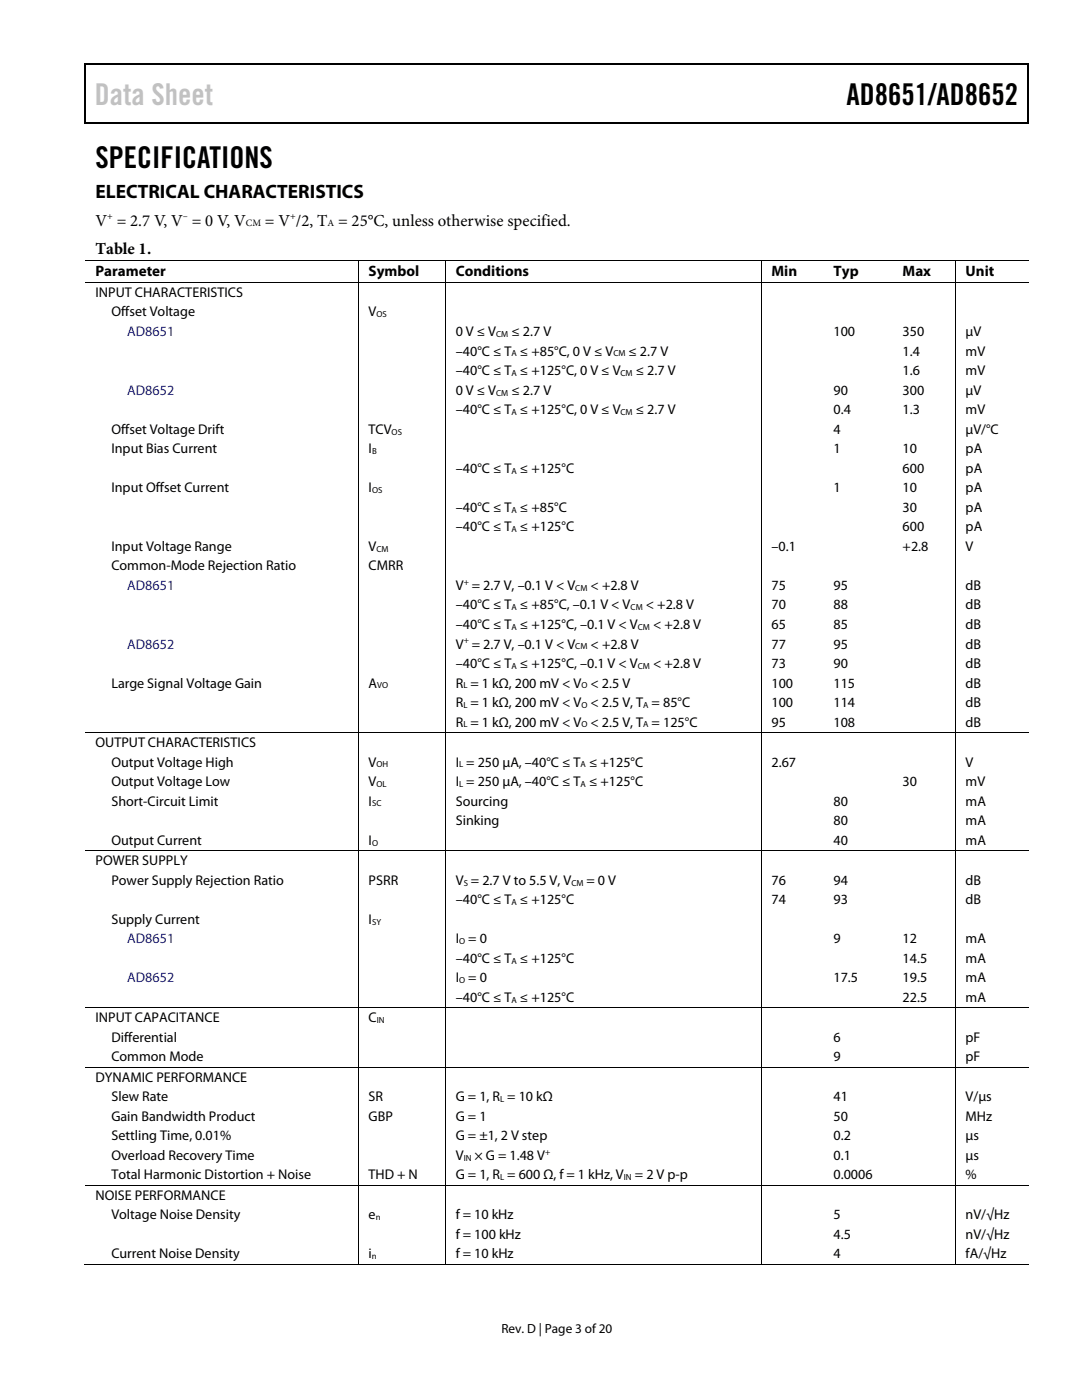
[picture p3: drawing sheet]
<svg xmlns="http://www.w3.org/2000/svg" width="216mm" height="279mm" viewBox="0 0 216 279" stroke-linecap="round" stroke-linejoin="round" font-family="sans-serif">
<defs><g id="words">
<text font-size="6" fill="#c1c1c1" x="18.9" y="21">Data Sheet</text>
<g font-size="6">
<text x="168.9" y="21">AD8651/AD8652</text>
<text x="19" y="33.6">SPECIFICATIONS</text>
</g>
<text font-size="3.9" x="19" y="39.6">ELECTRICAL CHARACTERISTICS</text>
<g font-size="3.3">
<text x="19" y="45">V = 2.7 V, V = 0 V, V</text>
<text x="52.9" y="45">= V /2, T = 25°C, unless otherwise specified.</text>
<text x="19" y="50.7">Table 1.</text>
</g>
<g font-size="3">
<text x="19" y="55.1">Parameter</text>
<text x="73.6" y="55.1">Symbol</text>
<text x="91" y="55.1">Conditions</text>
<text x="153.9" y="55.1">Min</text>
<text x="166.3" y="55.1">Typ</text>
<text x="180.1" y="55.1">Max</text>
<text x="192.7" y="55.1">Unit</text>
</g>
<g font-size="2.8">
<text x="19" y="59.3">INPUT CHARACTERISTICS</text>
<text x="22.2" y="63.2">Offset Voltage</text>
<text x="73.6" y="63.2">V</text>
<text x="91" y="67.1">0 V ≤ V</text>
<text x="91" y="71">–40°C ≤ T ≤ +85°C, 0 V ≤ V</text>
<text x="102" y="67.1">≤ 2.7 V</text>
<text x="125.4" y="71">≤ 2.7 V</text>
<text x="166.3" y="67.1">100</text>
<text x="180.1" y="67.1">350</text>
<text x="180.1" y="71">1.4</text>
<text x="192.7" y="67.1">μV</text>
<text x="192.7" y="71">mV</text>
<text x="91" y="74.9">–40°C ≤ T ≤ +125°C, 0 V ≤ V</text>
<text x="126.9" y="74.9">≤ 2.7 V</text>
<text x="180.1" y="74.9">1.6</text>
<text x="192.7" y="74.9">mV</text>
<text x="91" y="78.8">0 V ≤ V</text>
<text x="91" y="82.7">–40°C ≤ T ≤ +125°C, 0 V ≤ V</text>
<text x="102" y="78.8">≤ 2.7 V</text>
<text x="126.9" y="82.7">≤ 2.7 V</text>
<text x="166.3" y="82.7">0.4</text>
<text x="166.3" y="78.8">90</text>
<text x="180.1" y="82.7">1.3</text>
<text x="180.1" y="78.8">300</text>
<text x="192.7" y="82.7">mV</text>
<text x="192.7" y="78.8">μV</text>
<text x="22.2" y="86.6">Offset Voltage Drift</text>
<text x="73.6" y="86.6">TCV</text>
<text x="166.3" y="86.6">4</text>
<text x="192.7" y="86.6">μV/°C</text>
<text x="22.2" y="90.4">Input Bias Current</text>
<text x="73.6" y="90.4">I</text>
<text x="91" y="94.3">–40°C ≤ T ≤ +125°C</text>
<text x="166.3" y="90.4">1</text>
<text x="180.1" y="90.4">10</text>
<text x="180.1" y="94.3">600</text>
<text x="192.7" y="90.4">pA</text>
<text x="192.7" y="94.3">pA</text>
<text x="22.2" y="98.3">Input Offset Current</text>
<text x="73.6" y="98.3">I</text>
<text x="166.3" y="98.3">1</text>
<text x="180.1" y="98.3">10</text>
<text x="192.7" y="98.3">pA</text>
<text x="91" y="102.2">–40°C ≤ T ≤ +85°C</text>
<text x="91" y="106">–40°C ≤ T ≤ +125°C</text>
<text x="180.1" y="102.2">30</text>
<text x="180.1" y="106">600</text>
<text x="192.7" y="106">pA</text>
<text x="192.7" y="102.2">pA</text>
<text x="22.2" y="109.9">Input Voltage Range</text>
<text x="22.2" y="113.8">Common-Mode Rejection Ratio</text>
<text x="73.6" y="113.8">CMRR</text>
<text x="73.6" y="109.9">V</text>
<text x="153.9" y="109.9">–0.1</text>
<text x="180.1" y="109.9">+2.8</text>
<text x="192.7" y="109.9">V</text>
<text x="91" y="117.7">V = 2.7 V, –0.1 V &lt; V</text>
<text x="117.8" y="117.7">&lt; +2.8 V</text>
<text x="153.9" y="117.7">75</text>
<text x="166.3" y="117.7">95</text>
<text x="192.7" y="117.7">dB</text>
<text x="91" y="121.6">–40°C ≤ T ≤ +85°C, –0.1 V &lt; V</text>
<text x="91" y="125.5">–40°C ≤ T ≤ +125°C, –0.1 V &lt; V</text>
<text x="128.9" y="121.6">&lt; +2.8 V</text>
<text x="130.3" y="125.5">&lt; +2.8 V</text>
<text x="153.9" y="125.5">65</text>
<text x="153.9" y="121.6">70</text>
<text x="166.3" y="125.5">85</text>
<text x="166.3" y="121.6">88</text>
<text x="192.7" y="125.5">dB</text>
<text x="192.7" y="121.6">dB</text>
<text x="91" y="129.4">V = 2.7 V, –0.1 V &lt; V</text>
<text x="117.8" y="129.4">&lt; +2.8 V</text>
<text x="153.9" y="129.4">77</text>
<text x="166.3" y="129.4">95</text>
<text x="192.7" y="129.4">dB</text>
<text x="22.2" y="137.2">Large Signal Voltage Gain</text>
<text x="73.6" y="137.2">A</text>
<text x="91" y="133.3">–40°C ≤ T ≤ +125°C, –0.1 V &lt; V</text>
<text x="91" y="137.2">R = 1 kΩ, 200 mV &lt; V &lt; 2.5 V</text>
<text x="130.3" y="133.3">&lt; +2.8 V</text>
<text x="153.9" y="133.3">73</text>
<text x="153.9" y="137.2">100</text>
<text x="166.3" y="133.3">90</text>
<text x="166.3" y="137.2">115</text>
<text x="192.7" y="137.2">dB</text>
<text x="192.7" y="133.3">dB</text>
<text x="91" y="141.1">R = 1 kΩ, 200 mV &lt; V &lt; 2.5 V, T = 85°C</text>
<text x="153.9" y="141.1">100</text>
<text x="166.3" y="141.1">114</text>
<text x="192.7" y="141.1">dB</text>
<text x="19" y="149.1">OUTPUT CHARACTERISTICS</text>
<text x="91" y="145">R = 1 kΩ, 200 mV &lt; V &lt; 2.5 V, T = 125°C</text>
<text x="153.9" y="145">95</text>
<text x="166.3" y="145">108</text>
<text x="192.7" y="145">dB</text>
<text x="22.2" y="153">Output Voltage High</text>
<text x="73.6" y="153">V</text>
<text x="91" y="153">I = 250 μA, –40°C ≤ T ≤ +125°C</text>
<text x="153.9" y="153">2.67</text>
<text x="192.7" y="153">V</text>
<text x="22.2" y="156.9">Output Voltage Low</text>
<text x="22.2" y="160.8">Short-Circuit Limit</text>
<text x="73.6" y="156.9">V</text>
<text x="73.6" y="160.8">I</text>
<text x="91" y="156.9">I = 250 μA, –40°C ≤ T ≤ +125°C</text>
<text x="91" y="160.8">Sourcing</text>
<text x="166.3" y="160.8">80</text>
<text x="180.1" y="156.9">30</text>
<text x="192.7" y="160.8">mA</text>
<text x="192.7" y="156.9">mV</text>
<text x="91" y="164.7">Sinking</text>
<text x="166.3" y="164.7">80</text>
<text x="192.7" y="164.7">mA</text>
<text x="19" y="172.7">POWER SUPPLY</text>
<text x="22.2" y="168.6">Output Current</text>
<text x="73.6" y="168.6">I</text>
<text x="166.3" y="168.6">40</text>
<text x="192.7" y="168.6">mA</text>
<text x="22.2" y="176.6">Power Supply Rejection Ratio</text>
<text x="73.6" y="176.6">PSRR</text>
<text x="91" y="176.6">V = 2.7 V to 5.5 V, V</text>
<text x="117" y="176.6">= 0 V</text>
<text x="153.9" y="176.6">76</text>
<text x="166.3" y="176.6">94</text>
<text x="192.7" y="176.6">dB</text>
<text x="22.2" y="184.3">Supply Current</text>
<text x="73.6" y="184.3">I</text>
<text x="91" y="180.4">–40°C ≤ T ≤ +125°C</text>
<text x="153.9" y="180.4">74</text>
<text x="166.3" y="180.4">93</text>
<text x="192.7" y="180.4">dB</text>
<text x="91" y="188.2">I = 0</text>
<text x="166.3" y="188.2">9</text>
<text x="180.1" y="188.2">12</text>
<text x="192.7" y="188.2">mA</text>
<text x="91" y="196">I = 0</text>
<text x="91" y="192.2">–40°C ≤ T ≤ +125°C</text>
<text x="166.3" y="196">17.5</text>
<text x="180.1" y="196">19.5</text>
<text x="180.1" y="192.2">14.5</text>
<text x="192.7" y="196">mA</text>
<text x="192.7" y="192.2">mA</text>
<text x="91" y="199.9">–40°C ≤ T ≤ +125°C</text>
<text x="180.1" y="199.9">22.5</text>
<text x="192.7" y="199.9">mA</text>
<text x="19" y="204">INPUT CAPACITANCE</text>
<text x="22.2" y="207.9">Differential</text>
<text x="73.6" y="204">C</text>
<text x="166.3" y="207.9">6</text>
<text x="192.7" y="207.9">pF</text>
<text x="19" y="215.9">DYNAMIC PERFORMANCE</text>
<text x="22.2" y="211.8">Common Mode</text>
<text x="166.3" y="211.8">9</text>
<text x="192.7" y="211.8">pF</text>
<text x="22.2" y="219.8">Slew Rate</text>
<text x="73.6" y="219.8">SR</text>
<text x="91" y="219.8">G = 1, R = 10 kΩ</text>
<text x="166.3" y="219.8">41</text>
<text x="192.7" y="219.8">V/μs</text>
<text x="22.2" y="223.7">Gain Bandwidth Product</text>
<text x="22.2" y="227.6">Settling Time, 0.01%</text>
<text x="73.6" y="223.7">GBP</text>
<text x="91" y="227.6">G = ±1, 2 V step</text>
<text x="91" y="223.7">G = 1</text>
<text x="166.3" y="227.6">0.2</text>
<text x="166.3" y="223.7">50</text>
<text x="192.7" y="227.6">μs</text>
<text x="192.7" y="223.7">MHz</text>
<text x="22.2" y="231.5">Overload Recovery Time</text>
<text x="91" y="231.5">V</text>
<text x="94.7" y="231.5">× G = 1.48 V</text>
<text x="166.3" y="231.5">0.1</text>
<text x="192.7" y="231.5">μs</text>
<text x="19" y="239.4">NOISE PERFORMANCE</text>
<text x="22.2" y="235.4">Total Harmonic Distortion + Noise</text>
<text x="73.6" y="235.4">THD + N</text>
<text x="91" y="235.4">G = 1, R = 600 Ω, f = 1 kHz, V</text>
<text x="126.7" y="235.4">= 2 V p-p</text>
<text x="166.3" y="235.4">0.0006</text>
<text x="192.7" y="235.4">%</text>
<text x="22.2" y="243.3">Voltage Noise Density</text>
<text x="73.6" y="243.3">e</text>
<text x="91" y="243.3">f = 10 kHz</text>
<text x="166.3" y="243.3">5</text>
<text x="192.7" y="243.3">nV/√Hz</text>
<text x="22.2" y="251.1">Current Noise Density</text>
<text x="73.6" y="251.1">i</text>
<text x="91" y="247.2">f = 100 kHz</text>
<text x="91" y="251.1">f = 10 kHz</text>
<text x="166.3" y="251.1">4</text>
<text x="166.3" y="247.2">4.5</text>
<text x="192.7" y="251.1">fA/√Hz</text>
<text x="192.7" y="247.2">nV/√Hz</text>
</g>
<g font-size="2.8" fill="#00f">
<text x="25.4" y="67.1">AD8651</text>
<text x="25.4" y="78.8">AD8652</text>
<text x="25.4" y="117.7">AD8651</text>
<text x="25.4" y="129.4">AD8652</text>
<text x="25.4" y="188.2">AD8651</text>
<text x="25.4" y="196">AD8652</text>
</g>
<text font-size="2.6" x="100.1" y="266">Rev. D | Page 3 of 20</text>
<g font-size="1.9">
<text x="21.4" y="43.8">+</text>
<text x="36.5" y="43.8">–</text>
<text x="49.1" y="45.2">CM</text>
<text x="57.9" y="43.8">+</text>
<text x="65.3" y="45.2">A</text>
</g>
<g font-size="1.8">
<text x="75.1" y="63.3">OS</text>
<text x="99" y="67.2">CM</text>
<text x="102" y="71.1">A</text>
<text x="122.4" y="71.1">CM</text>
<text x="102" y="75">A</text>
<text x="123.8" y="75">CM</text>
<text x="99" y="78.9">CM</text>
<text x="102" y="82.8">A</text>
<text x="123.8" y="82.8">CM</text>
<text x="78.1" y="86.7">OS</text>
<text x="74.2" y="90.6">B</text>
<text x="102" y="94.5">A</text>
<text x="74.2" y="98.4">OS</text>
<text x="102" y="102.3">A</text>
<text x="102" y="106.2">A</text>
<text x="75.1" y="110.1">CM</text>
<text x="92.5" y="116.7">+</text>
<text x="114.8" y="117.9">CM</text>
<text x="102" y="121.8">A</text>
<text x="102" y="125.7">A</text>
<text x="125.8" y="121.8">CM</text>
<text x="127.3" y="125.7">CM</text>
<text x="92.5" y="128.4">+</text>
<text x="114.8" y="129.6">CM</text>
<text x="75.3" y="137.4">VO</text>
<text x="92.5" y="137.4">L</text>
<text x="102" y="133.5">A</text>
<text x="116" y="137.4">O</text>
<text x="127.3" y="133.5">CM</text>
<text x="92.5" y="141.3">L</text>
<text x="116" y="141.3">O</text>
<text x="128.4" y="141.3">A</text>
<text x="92.5" y="145.2">L</text>
<text x="116" y="145.2">O</text>
<text x="128.4" y="145.2">A</text>
<text x="75.1" y="153.2">OH</text>
<text x="91.6" y="153.2">L</text>
<text x="115.8" y="153.2">A</text>
<text x="74.2" y="161">SC</text>
<text x="75.1" y="157.1">OL</text>
<text x="91.6" y="157.1">L</text>
<text x="115.8" y="157.1">A</text>
<text x="74.2" y="168.7">O</text>
<text x="92.5" y="176.7">S</text>
<text x="114" y="176.7">CM</text>
<text x="74.2" y="184.5">SY</text>
<text x="102" y="180.6">A</text>
<text x="91.6" y="188.4">O</text>
<text x="91.6" y="196.2">O</text>
<text x="102" y="192.3">A</text>
<text x="102" y="200.1">A</text>
<text x="75.2" y="204.2">IN</text>
<text x="99.8" y="219.9">L</text>
<text x="92.5" y="231.6">IN</text>
<text x="108.8" y="230.4">+</text>
<text x="99.8" y="235.5">L</text>
<text x="124.5" y="235.5">IN</text>
<text x="75" y="243.5">n</text>
<text x="74.2" y="251.3">n</text>
</g>
</g></defs>
<g fill="#000">
<path d="M16.9 12.7h.2v1h-.2zM16.9 12.7h.2v.3h-.2zM82.5 12.7h.3v.3h-.3zM205.1 12.7h.2v1h-.2zM205.1 12.7h.2v.3h-.2zM16.9 24.4h.2v.3h-.2zM82.3 24.4h.2v.3h-.2zM205.1 24.4h.2v.3h-.2zM71.4 51.9h.2v.2h-.2zM71.4 56.3h.2v.1h-.2zM88.8 51.9h.2v.2h-.2zM88.8 56.3h.2v.1h-.2z"/>
<path d="M151.8 51.9h.2v.2h-.2zM151.8 56.3h.2v.1h-.2zM164.3 51.9h.2v.2h-.2zM164.3 56.3h.2v.1h-.2zM178.1 51.9h.1v.2h-.1zM178.1 56.3h.1v.1h-.1zM190.6 51.9h.2v.2h-.2zM190.6 56.3h.2v.1h-.2zM71.4 146.1h.2v.1h-.2zM88.8 146.1h.2v.1h-.2zM151.8 146.1h.2v.1h-.2zM164.3 146.1h.2v.1h-.2z"/>
<path d="M178.1 146.1h.1v.1h-.1zM190.6 146.1h.2v.1h-.2zM71.4 169.7h.2v.1h-.2zM88.8 169.7h.2v.1h-.2zM151.8 169.7h.2v.1h-.2zM164.3 169.7h.2v.1h-.2zM178.1 169.7h.1v.1h-.1zM190.6 169.7h.2v.1h-.2zM71.4 201h.2v.2h-.2zM71.4 212.9h.2v.1h-.2zM88.8 201h.2v.2h-.2zM88.8 212.9h.2v.1h-.2z"/>
<path d="M151.8 201h.2v.2h-.2zM151.8 212.9h.2v.1h-.2zM164.3 201h.2v.2h-.2zM164.3 212.9h.2v.1h-.2zM178.1 201h.1v.2h-.1zM178.1 212.9h.1v.1h-.1zM190.6 201h.2v.2h-.2zM190.6 212.9h.2v.1h-.2zM71.4 236.4h.2v.2h-.2zM88.8 236.4h.2v.2h-.2zM151.8 236.4h.2v.2h-.2zM164.3 236.4h.2v.2h-.2z"/>
<path d="M178.1 236.4h.1v.2h-.1zM190.6 236.4h.2v.2h-.2zM71.4 252.2h.2v.2h-.2zM88.8 252.2h.2v.2h-.2zM151.8 252.2h.2v.2h-.2zM164.1 252.2h.1v.2h-.1zM177.8 252.2h.2v.2h-.2zM190.6 252.2h.2v.2h-.2z"/>
</g>
<path d="M17 13.7v10.7M17.1 12.8h65.4M82.8 12.8h122.3M205.2 13.7v10.7M17.1 24.5h188" fill="none" stroke="#000" stroke-width=".25"/>
<g fill="none" stroke="#000" stroke-width=".2">
<path d="M17 52h54.4M17 56.3h54.4M71.5 52.1v4.2M71.5 56.4v89.7M71.6 52h17.2M71.6 56.3h17.2M88.9 52.1v4.2M88.9 56.4v89.7M89 52h62.9M89 56.3h62.9M151.9 52.1v4.2M151.9 56.4v89.7"/>
<path d="M152 52h12.3M152 56.3h12.3M164.5 52h13.6M164.5 56.3h13.6M178.2 52h12.4M178.2 56.3h12.4M190.7 52.1v4.2M190.7 56.4v89.7M190.8 52h14.4M190.8 56.3h14.4M17 146.2h54.4M71.5 146.2v23.5"/>
<path d="M71.6 146.2h17.2M88.9 146.2v23.5M89 146.2h62.9M151.9 146.2v23.5M152 146.2h12.3M164.5 146.2h13.6M178.2 146.2h12.4M190.7 146.2v23.5M190.8 146.2h14.4M17 169.7h54.4M71.5 169.8v31.2M71.6 169.7h17.2"/>
<path d="M88.9 169.8v31.2M89 169.7h62.9M151.9 169.8v31.2M152 169.7h12.3M164.5 169.7h13.6M178.2 169.7h12.4M190.7 169.8v31.2M190.8 169.7h14.4M17 201.1h54.4M17 213h54.4M71.5 201.2v11.7M71.5 213v23.4"/>
<path d="M71.6 201.1h17.2M71.6 213h17.2M88.9 201.2v11.7M88.9 213v23.4M89 201.1h62.9M89 213h62.9M151.9 201.2v11.7M151.9 213v23.4M152 201.1h12.3M152 213h12.3M164.5 201.1h13.6M164.5 213h13.6"/>
<path d="M178.2 201.1h12.4M178.2 213h12.4M190.7 201.2v11.7M190.7 213v23.4M190.8 201.1h14.4M190.8 213h14.4M17 236.5h54.4M71.5 236.6v15.6M71.6 236.5h17.2M88.9 236.6v15.6M89 236.5h62.9M151.9 236.6v15.6"/>
<path d="M152 236.5h12.3M164.5 236.5h13.6M178.2 236.5h12.4M190.7 236.6v15.6M190.8 236.5h14.4M16.8 252.3h54.6M71.6 252.3h17.2M89 252.3h62.9M152 252.3h38.6M190.8 252.3h14.4"/>
</g>
<use href="#words"/>
</svg>
